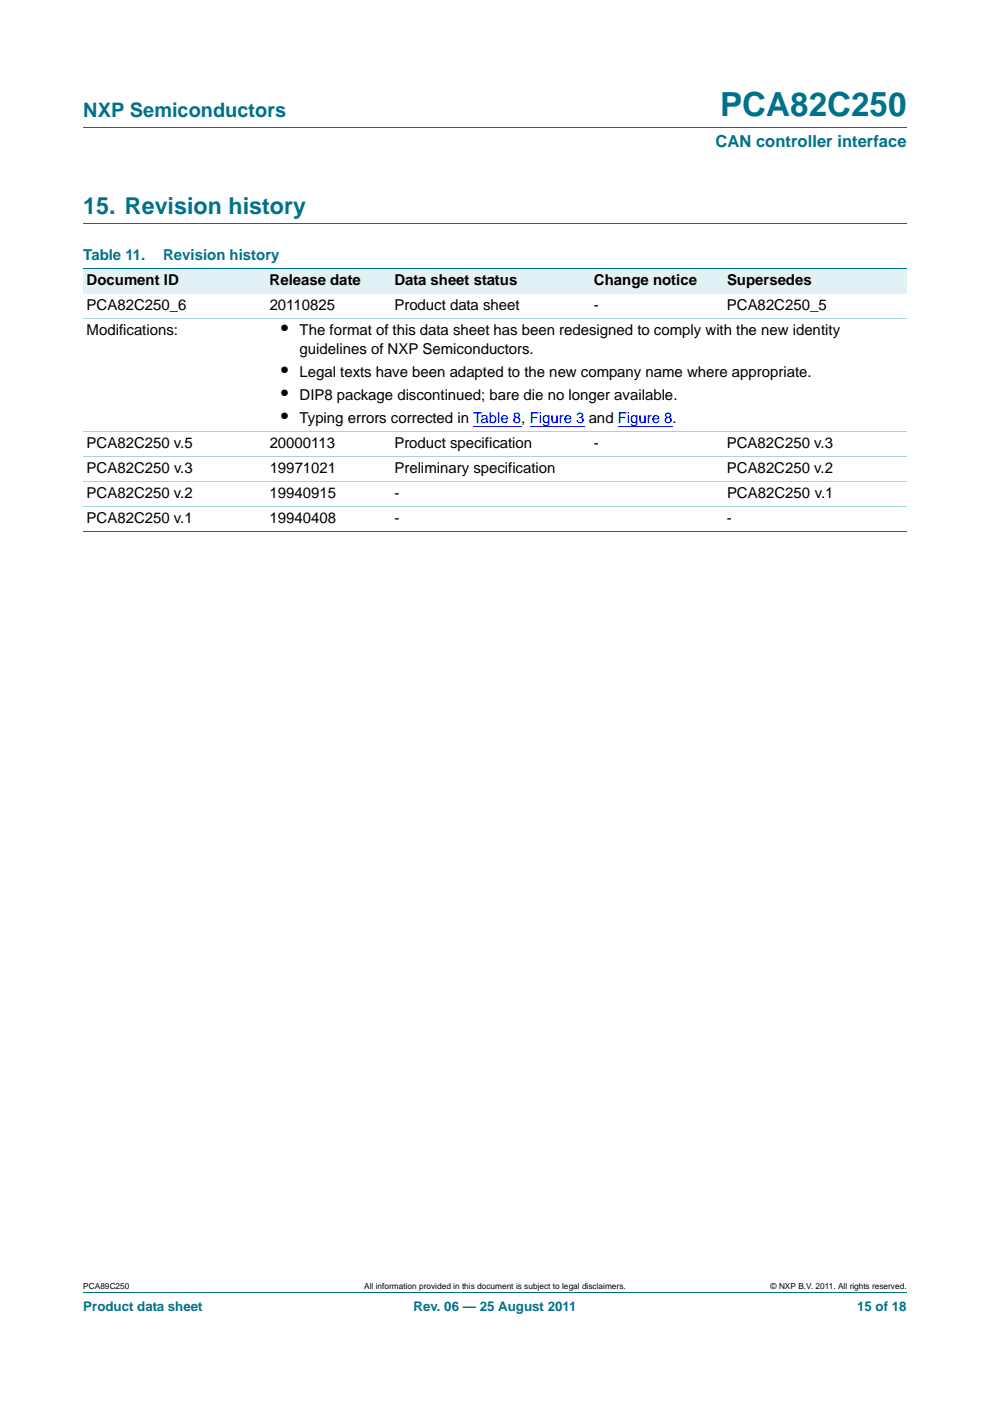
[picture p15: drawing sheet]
<svg xmlns="http://www.w3.org/2000/svg" width="210mm" height="297mm" viewBox="0 0 210 297" stroke-linecap="round" stroke-linejoin="round" font-family="sans-serif">
<defs><g id="words">
<text font-size="7" fill="#00718a" x="152.7" y="24.6">PCA82C250</text>
<text font-size="4.9" fill="#00718a" x="17.7" y="45.4">15. Revision history</text>
<text font-size="4.2" fill="#00718a" x="17.7" y="24.9">NXP Semiconductors</text>
<g font-size="4.2">
<text x="59.6" y="71.1">•</text>
<text x="59.6" y="79.9">•</text>
<text x="59.6" y="84.8">•</text>
<text x="59.6" y="89.8">•</text>
</g>
<text font-size="3.5" fill="#00718a" x="151.7" y="31.1">CAN controller interface</text>
<g font-size="3.2" fill="#00718a">
<text x="17.7" y="55.2">Table 11.</text>
<text x="34.6" y="55.2">Revision history</text>
</g>
<g font-size="3.2">
<text x="18.4" y="60.5">Document ID</text>
<text x="18.4" y="65.8">PCA82C250_6</text>
<text x="57.2" y="60.5">Release date</text>
<text x="57.2" y="65.8">20110825</text>
<text x="83.7" y="60.5">Data sheet status</text>
<text x="83.7" y="65.8">Product data sheet</text>
<text x="126" y="65.8">-</text>
<text x="126" y="60.5">Change notice</text>
<text x="154.2" y="65.8">PCA82C250_5</text>
<text x="154.2" y="60.5">Supersedes</text>
<text x="18.4" y="71.1">Modifications:</text>
<text x="63.5" y="71.1">The format of this data sheet has been redesigned to comply with the new identity</text>
<text x="63.5" y="75">guidelines of NXP Semiconductors.</text>
<text x="63.5" y="79.9">Legal texts have been adapted to the new company name where appropriate.</text>
<text x="63.5" y="84.8">DIP8 package discontinued; bare die no longer available.</text>
<text x="63.5" y="89.8">Typing errors corrected in Table 8, Figure 3 and Figure 8.</text>
<text x="18.4" y="95.1">PCA82C250 v.5</text>
<text x="57.2" y="95.1">20000113</text>
<text x="83.7" y="95.1">Product specification</text>
<text x="126" y="95.1">-</text>
<text x="154.2" y="95.1">PCA82C250 v.3</text>
<text x="18.4" y="100.4">PCA82C250 v.3</text>
<text x="57.2" y="100.4">19971021</text>
<text x="83.7" y="100.4">Preliminary specification</text>
<text x="154.2" y="100.4">PCA82C250 v.2</text>
<text x="18.4" y="105.6">PCA82C250 v.2</text>
<text x="57.2" y="105.6">19940915</text>
<text x="83.7" y="105.6">-</text>
<text x="154.2" y="105.6">PCA82C250 v.1</text>
<text x="18.4" y="110.9">PCA82C250 v.1</text>
<text x="57.2" y="110.9">19940408</text>
<text x="83.6" y="110.9">-</text>
<text x="154.2" y="110.9">-</text>
</g>
<g font-size="2.8" fill="#00718a">
<text x="17.7" y="277.9">Product data sheet</text>
<text x="87.7" y="277.9">Rev. 06 — 25 August 2011</text>
<text x="181.8" y="277.9">15 of 18</text>
</g>
<g font-size="1.8">
<text x="17.7" y="273.3">PCA89C250</text>
<text x="77.3" y="273.3">All information provided in this document is subject to legal disclaimers.</text>
<text x="163.5" y="273.3">© NXP B.V. 2011. All rights reserved.</text>
</g>
</g></defs>
<path d="M17.7 27h174.6M17.7 47.4h174.6M17.7 273.9h174.6" fill="none" stroke="#00718a" stroke-width=".21"/>
<g fill="#e2f1f4">
<path d="M17.7 57h38.8v5.3h-38.8z"/>
<path d="M56.5 57h26.4v5.3h-26.4z"/>
<path d="M82.9 57h42.4v5.3h-42.4z"/>
<path d="M125.3 57h28.2v5.3h-28.2z"/>
<path d="M153.5 57h38.8v5.3h-38.8z"/>
</g>
<path d="M100.4 90.5h10.2M112.4 90.5h11.6M131 90.5h11.7" fill="none" stroke="#00f" stroke-width=".21"/>
<path d="M17.7 57h174.6M17.7 112.7h174.6" fill="none" stroke="#00718a" stroke-width=".21"/>
<path d="M17.7 67.5h174.6M17.7 91.5h174.6M17.7 96.8h174.6M17.7 102.1h174.6M17.7 107.4h174.6" fill="none" stroke="#a5d5dc" stroke-width=".21"/>
<use href="#words"/>
</svg>
